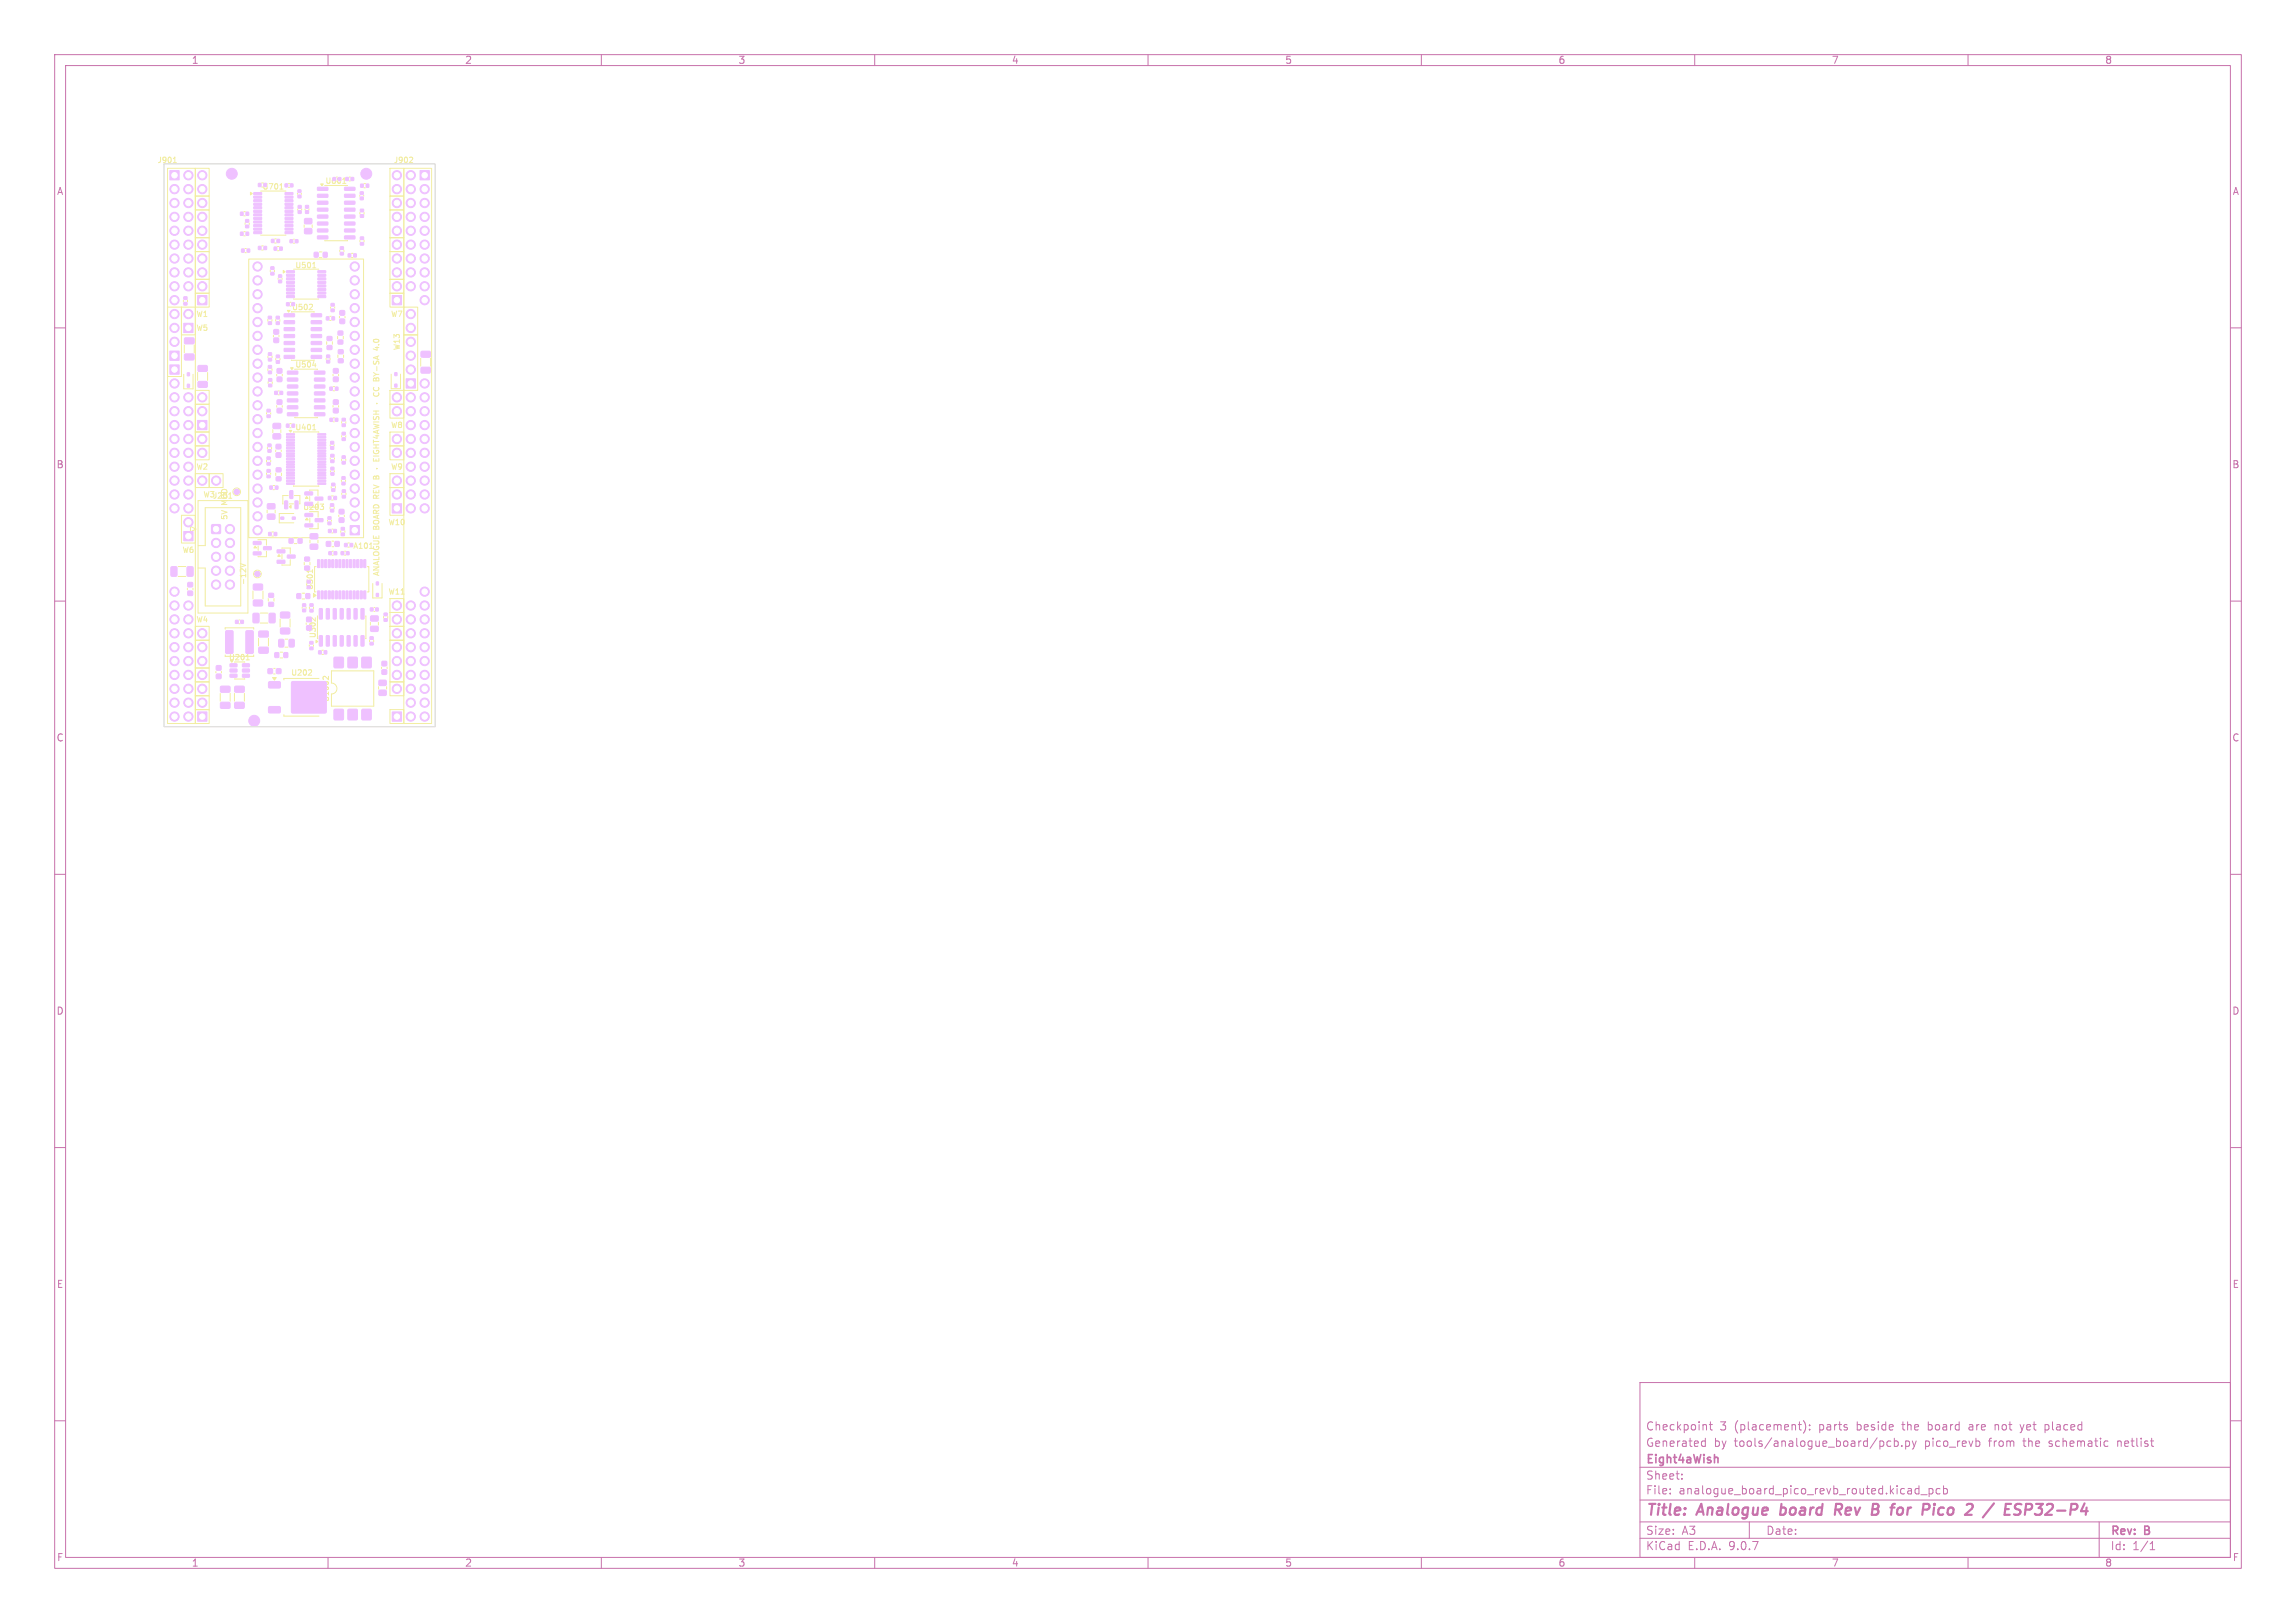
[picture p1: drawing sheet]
<svg xmlns="http://www.w3.org/2000/svg" width="420mm" height="297mm" viewBox="0 0 420 297" stroke-linecap="round" stroke-linejoin="round" font-family="sans-serif">
<defs><g id="words">
<g font-size="2.8" fill="#c872ab">
<text x="301" y="277.9">Title:</text>
<text x="310.6" y="277.9">Analogue</text>
<text x="326.5" y="277.9">board</text>
<text x="337.3" y="277.9">Rev</text>
<text x="344.9" y="277.9">B</text>
<text x="349.2" y="277.9">for</text>
<text x="355.7" y="277.9">Pico</text>
<text x="364.5" y="277.9">2</text>
<text x="368.7" y="277.9">/</text>
<text x="373.1" y="277.9">ESP32-P4</text>
</g>
<g font-size="2.1" fill="#c872ab">
<text x="301" y="262">Checkpoint</text>
<text x="314.6" y="262">3</text>
<text x="317.3" y="262">(placement):</text>
<text x="332.9" y="262">parts</text>
<text x="339.9" y="262">beside</text>
<text x="348.4" y="262">the</text>
<text x="353.2" y="262">board</text>
<text x="360.8" y="262">are</text>
<text x="365.7" y="262">not</text>
<text x="370.6" y="262">yet</text>
<text x="375.1" y="262">placed</text>
<text x="301" y="268.2">Eight4aWish</text>
<text x="301" y="265">Generated</text>
<text x="313.5" y="265">by</text>
<text x="317.3" y="265">tools/analogue_board/pcb.py</text>
<text x="352.2" y="265">pico_revb</text>
<text x="364.1" y="265">from</text>
<text x="370.5" y="265">the</text>
<text x="375.3" y="265">schematic</text>
<text x="388" y="265">netlist</text>
<text x="301" y="273.7">File:</text>
<text x="301" y="271">Sheet:</text>
<text x="307.1" y="273.7">analogue_board_pico_revb_routed.kicad_pcb</text>
<text x="301" y="281.1">Size:</text>
<text x="307.6" y="281.1">A3</text>
<text x="323" y="281.1">Date:</text>
<text x="386" y="281.3">Rev:</text>
<text x="392.4" y="281.3">B</text>
<text x="301" y="283.9">KiCad</text>
<text x="308.7" y="283.9">E.D.A.</text>
<text x="316.3" y="283.9">9.0.7</text>
<text x="386" y="283.9">Id:</text>
<text x="390.1" y="283.9">1/1</text>
</g>
<g font-size="1.8" fill="#c872ab">
<text x="35" y="11.9">1</text>
<text x="85" y="11.9">2</text>
<text x="135" y="11.9">3</text>
<text x="185" y="11.9">4</text>
<text x="235" y="11.9">5</text>
<text x="285" y="11.9">6</text>
<text x="335" y="11.9">7</text>
<text x="385" y="11.9">8</text>
<text x="10.3" y="35.9">A</text>
<text x="408.3" y="35.9">A</text>
<text x="10.3" y="85.9">B</text>
<text x="408.2" y="85.9">B</text>
<text x="10.3" y="135.9">C</text>
<text x="408.2" y="135.9">C</text>
<text x="10.3" y="185.9">D</text>
<text x="408.2" y="185.9">D</text>
<text x="10.3" y="235.9">E</text>
<text x="408.3" y="235.9">E</text>
<text x="10.3" y="285.9">F</text>
<text x="35" y="286.9">1</text>
<text x="85" y="286.9">2</text>
<text x="135" y="286.9">3</text>
<text x="185" y="286.9">4</text>
<text x="235" y="286.9">5</text>
<text x="285" y="286.9">6</text>
<text x="335" y="286.9">7</text>
<text x="385" y="286.9">8</text>
<text x="408.3" y="285.9">F</text>
</g>
<g font-size="1.4" fill="#f2eda1">
<text x="28.7" y="30">J901</text>
<text x="71.9" y="30">J902</text>
<text x="53.9" y="49.3">U501</text>
<text x="35.8" y="58.2">W1</text>
<text x="53.3" y="56.9">U502</text>
<text x="71.4" y="58.2">W7</text>
<text x="35.8" y="60.7">W5</text>
<text x="69.6" y="62.1" transform="rotate(-90 69.6 62.1)">4.0</text>
<text x="73.3" y="64.2" transform="rotate(-90 73.3 64.2)">W13</text>
<text x="53.9" y="67.4">U504</text>
<text x="69.6" y="68.1" transform="rotate(-90 69.6 68.1)">BY-SA</text>
<text x="53.9" y="78.9">U401</text>
<text x="71.4" y="78.5">W8</text>
<text x="35.8" y="86.1">W2</text>
<text x="71.4" y="86.1">W9</text>
<text x="37.1" y="91.2">W3J201</text>
<text x="41.8" y="95.2" transform="rotate(-90 41.8 95.2)">5V</text>
<text x="41.8" y="92.4" transform="rotate(-90 41.8 92.4)">MOD</text>
<text x="55.4" y="93.5">U203</text>
<text x="33.3" y="101.4">W6</text>
<text x="64.5" y="100.6">A101</text>
<text x="71" y="96.3">W10</text>
<text x="45.2" y="107.2" transform="rotate(-90 45.2 107.2)">-12V</text>
<text x="69.6" y="105.5" transform="rotate(-90 69.6 105.5)">ANALOGUE BOARD REV B</text>
<text x="71" y="109">W11</text>
<text x="35.8" y="114.1">W4</text>
<text x="57.9" y="116.9" transform="rotate(-90 57.9 116.9)">U302</text>
<text x="41.8" y="121">U201</text>
<text x="53.2" y="123.8">U202</text>
<text x="60.4" y="128.6" transform="rotate(-90 60.4 128.6)">U1002</text>
</g>
<g font-size="1.4" fill="#efc1ff">
<text x="47.9" y="34.9">U701</text>
<text x="59.4" y="33.8">U601</text>
<text x="57.4" y="108.1" transform="rotate(-90 57.4 108.1)">U301</text>
</g>
</g></defs>
<g fill="none" stroke="#c872ab" stroke-width=".18">
<path d="M10 10h400v277h-400zM12 12h396v273h-396zM60 10v2M110 10v2M160 10v2M210 10v2M260 10v2M310 10v2M360 10v2M10 60h2M408 60h2M10 110h2"/>
<path d="M408 110h2M10 160h2M408 160h2M10 210h2M408 210h2M300 253h108v32h-108zM329.9 260a1.72 1.72 0 0 1 0 2.3M10 260h2M300 278.5h108M300 274.5h108M300 268.5h108M305.5 273.2v.2"/>
<path d="M305.5 272.5v.1M307.7 270.5v.2M307.7 269.8v.1M311.4 264.6h.5M311.4 263.8h.5M311.9 263.2v1.5M312.1 260.8l.1 .9M312.7 260.7h.5M312.9 260.2v1.3l.3 .2M320 278.5v3M328.9 260.7h.6M329.4 261.7h.1"/>
<path d="M331 261.5v.2M331 260.8v.1M345.9 263.8l-.5-.1-.2 .3v.4l.1 .2h.6M346.5 263.8l.4-.1 .3 .3v.4l-.1 .2h-.6M346.5 263.2v1.5M347.9 264.5v.2M348.6 263.8l.4-.1 .3 .3v.4l-.1 .2h-.6M348.6 263.7v1.5M349.8 263.7l.4 1M350.2 264.7l-.4 .5M350.5 263.7l-.3 1M351 271.9v1.5"/>
<path d="M351 272.5l-.4-.1-.3 .3v.4l.1 .2h.6M351.4 273.5h1.1M352.9 272.5l.4-.1 .3 .3v.4l-.2 .2h-.5M352.9 272.4v1.5M354.9 272.5l-.5-.1-.2 .3v.4l.1 .2h.6M355.5 272.5l.4-.1 .3 .3v.4l-.1 .2h-.6M355.5 271.9v1.5M360.2 261.2v.4M361.9 263.7l.3 .3v.4l-.3 .3M364.9 260.7v1M365.2 260.7l-.3 .1M369.5 260.7l.4 1-.4 .5"/>
<path d="M374.1 260.8h.6M374.1 261.6h.6M374.1 260.7v1.5M384 278.5v6.5M385.2 263.7l.4 .1M385.6 264.6l-.4 .1M408 260h2M60 285v2M110 285v2M160 285v2M210 285v2M260 285v2"/>
<path d="M300 281.5h108M310 285v2M360 285v2M393.3 283.6h.9M393.3 282.5l.4-.4v1.5"/>
</g>
<g fill="none" stroke="#c872ab" stroke-width=".4">
<path d="M325.6 277.1l.2 .1M325.9 275.2l-.3 2M336.2 276.3l.6 .9M336.6 275.2h-.7l-.3 2M336.7 276.2l-1 .1M347.8 275.9l.3 .4-.2 .7M355 275.9l-.4 .4-.1 .5 .2 .3 .5 .1M364.7 275.1l-2 2.6M366.7 277.2h.9M366.8 276.2h.7M366.9 275.2h1M370.6 275.2l1 .1a.58 .58 0 0 1-.3 1h-.8"/>
<path d="M372.2 277l.3 .2"/>
</g>
<path d="M314 266.7l.3 .2v.8" fill="none" stroke="#c872ab" stroke-width=".3"/>
<g fill="none" stroke="#f2eda1" stroke-width=".18">
<path d="M30.6 30.8h5.1v101.6h-5.1zM31.7 29.8h.6M31.9 28.9l.1-.1v1M35.7 38.4h2.6v5.1h-2.6zM35.7 30.8h2.6v5.1h-2.6zM35.7 35.9h2.6v2.5h-2.6zM44.6 38.7h.3M44.6 39.5h.3M47.7 35h4.6M51.2 34.6h.6M51.4 33.7l.1-.1v1M52.8 33.6h.2"/>
<path d="M52.8 34.3h.2M54.4 35.4v.2M54.5 38.2v.2M55.1 35.4v.2M55.2 38.2v.2M55.8 38.2v.2M56.5 38.2v.2M59.4 33.9l4.2 .1M62.7 33.6h.6M62.9 32.7l.1-.1v1M63.9 32.4h.2M63.9 33.1h.2"/>
<path d="M65.8 35.7v.2M65.8 38.9v.3M66.5 35.7v.2M66.6 33.6h.3M66.6 34.4h.3M66.6 38.9v.3M71.3 30.8h2.6v5.1h-2.6zM71.3 38.4h2.6v5.1h-2.6zM71.3 35.9h2.6v2.5h-2.6zM73.9 30.8h5.1v101.6h-5.1zM75.3 28.8l.2 .1-.1 .3-.5 .6h.6M30.6 56.2h2.6v12.7h-2.6z"/>
<path d="M33.2 56.2h2.5v5.1h-2.5zM33.5 54.9v.3M34.3 54.9v.3M35.7 46h2.6v5.1h-2.6zM35.7 43.5h2.6v2.5h-2.6zM35.7 51.1h2.6v2.6h-2.6zM35.7 53.7h2.6v2.5h-2.6zM44.6 42.4h.3M44.6 43.2h.3M44.8 45.5h.3M44.8 46.2h.3M44.8 40.8v.3"/>
<path d="M45.5 47.4h21v51h-21zM45.6 40.8v.3M47.7 43h4.6M47.9 45h.3M47.9 45.8h.3M49 58.5v.3M49.4 49.4v.3M49.7 58.5v.3M50.2 49.4v.3M50.2 43.7h.3M50.2 44.5h.3M50.4 58.5v.3"/>
<path d="M50.7 45.1h.3M50.7 45.9h.3M50.9 50.9v.2M51.2 58.5v.3M51.6 50.9v.2M53 55.3h.2M53.3 57.1h4.2M53.7 44.5h.2M53.7 43.8h.2M53.7 49.3h4.6M53.7 54.7h4.6M55.6 41.2v.4"/>
<path d="M57.1 55.7v.4l-.6 .6h.7M57.1 41.2v.4M57.2 49h.6M57.4 48.1l.1-.1v1M58.4 46.1h.5M58.4 47.1h.5M59.4 44h4.2M60.3 57.9h.3M60.3 58.6h.3M60.5 56.1v.3M61.2 56.1v.3M62.1 57.9v.3"/>
<path d="M62.2 45.8v.3M62.9 45.8v.3M63.1 57.9v.3M64.3 46.4h.3M64.3 47.1h.3M65.8 44v.3M66.6 44v.3M71.3 51.1h2.6v2.6h-2.6zM71.3 53.7h2.6v2.5h-2.6zM71.3 43.5h2.6v2.5h-2.6zM71.3 46h2.6v5.1h-2.6zM73.9 56.2h2.5v5.1h-2.5z"/>
<path d="M33.6 68.5v2.7h1.7v-2.7M33.7 63.1v1.5M35.5 63.1v1.5M35.7 79.1h2.6v2.5h-2.6zM35.7 71.4h2.6v2.6h-2.6zM35.7 74h2.6v5.1h-2.6zM36.2 68.2v1.4M38 68.2v1.4M48.8 75.5v.3M49 67.5v.3M49 65.2v.3M49 69.9v.3"/>
<path d="M49.5 75.5v.3M49.8 67.5v.3M49.8 65.2v.3M49.8 69.9v.3M49.9 78.6v.6M50 61.4v.2M50.4 65.6v.3M50.6 68.5v.3M50.6 74.2v.3M50.9 71.5h.2M50.9 72.3h.2M51 61.4v.2"/>
<path d="M51.2 65.6v.3M51.4 78.6v.6M51.6 68.5v.3M51.6 74.2v.3M53 77.5h.3M53 78.3h.3M53.3 65.9h4.2M53.7 79l4.6 .1M53.9 67.6h4.2M53.9 76.4h4.2M57.2 78.7h.6M57.2 66.8h.6"/>
<path d="M57.4 77.8l.1-.1v1M59.7 65.6v.2M59.8 62.5v.5M60.4 65.6v.2M60.8 62.5v.5M60.9 68.5v.3M60.9 74.2v.3M60.9 71.5h.3M60.9 70.7h.3M61 76.5h.2M61 77.2h.2M61.8 61.5v.5"/>
<path d="M61.8 65v.4M61.9 68.5v.3M61.9 74.2v.3M62.5 79.7v.3M62.5 77.1v.4M62.8 61.5v.5M62.8 65v.4M63.2 79.7v.3M63.3 77.1v.4M68.3 77.6l1 .2-.7 .2 .7 .2-1 .3M68.3 77.2h1M68.3 75.8h1"/>
<path d="M68.3 75.2h1M68.3 68.2l.5 .3M68.4 76.2v.5h.3l.2-.4 .2-.1 .2 .2v.4M68.4 69.2h.2l.2 .2 .2-.3 .2 .1 .1 .5h-1zM68.4 70.9a.44 .44 0 0 0 .4 .6 .44 .44 0 0 0 .4-.6M68.4 71.9a.44 .44 0 0 0 .4 .6 .44 .44 0 0 0 .4-.6M68.4 62.6h.3h.5M68.6 79.7h.7M68.8 69.4v.3M68.8 75.2v.6M68.8 68.5h.5M68.8 68.5l-.5 .3"/>
<path d="M68.9 73.8h.1M69 79.6v.6l-.7-.2M69 78.8v.5M69.2 63.1h.1M69.3 78.7l-1 .3 1 .4M71.3 74h2.6v2.5h-2.6zM71.3 71.4h2.6v2.6h-2.6zM71.3 79.1h2.6v2.5h-2.6zM71.6 68.5v2.6h1.7v-2.6M73.9 61.3h2.5v10.1h-2.5zM77 65.6v1.4M78.8 65.6v1.4"/>
<path d="M33.2 94.3h2.5v5.1h-2.5zM34.8 96.3l1 .5-1 .5zM35.7 86.7h2.6v2.5h-2.6zM35.7 81.6h2.6v2.5h-2.6zM36.2 91.6h9.1v20.6h-9.1zM36.2 99.9h1.3v-7h6.5v18h-6.5v-7h-1.3M38.3 86.7h2.5v2.5h-2.5zM41.8 91.2h.6M47.2 98.8h1.5v1M47.2 99.9v.8M48.8 84.2v.3M48.8 86.5v.3"/>
<path d="M48.9 93.3v.6M48.9 81.9v.3M49.5 84.2v.3M49.5 86.5v.3M49.7 81.9v.3M49.7 97.3h.3M49.7 98.1h.3M49.9 88.8h.4M49.9 89.6h.4M50.3 93.3v.6M50.4 82.4v.2M50.4 86.6v.4"/>
<path d="M51.4 82.4v.2M51.5 86.6v.4M52.7 90.7h-1l.1 1.5M52.9 92.2h.8M53.7 88.9h4.6M53.7 94h-2.6v1.7h2.6M53.8 98.4h.5M53.8 99.5h.5M53.9 90.7h1l-.1 1.5M56.6 89.7h1.6v1M56.6 90.9v.7M56.7 94.8v.8"/>
<path d="M56.7 98.8v.6M58.2 98.8v.6M58.2 91.8v1M58.2 93.6v1M58.2 95.8v1l-1.5-.1M58.6 92.2h.6l-.3 .4M59.1 92.7l.1 .1-.1 .4M59.9 95.2v.2M60.4 92.8v.3M60.4 81.4v.2M60.4 83.7v.4M60.4 86.1v.2"/>
<path d="M60.6 89v.3M60.6 95.2v.2M60.6 90.7h.4M60.6 91.5h.4M60.7 96.8h.2M60.7 97.5h.2M60.7 99h.3M61.1 81.4v.2M61.1 92.8v.3M61.2 86.1v.2M61.2 83.7v.4M61.3 89v.3"/>
<path d="M62 94.3v.2M62.3 97.1v.3M62.5 87.8v.3M62.5 84v.3M62.5 90.2v.3M63 94.3v.2M63.1 97.1v.3M63.2 87.8v.3M63.2 84v.3M63.3 90.2v.3M63.6 99.4h.3M68.3 83.9v.5h1v-.5"/>
<path d="M68.3 80.5v.6M68.3 83.5h1M68.3 82h1M68.3 81.4h1M68.3 80.8h1M68.4 82.5a.45 .45 0 0 0 .4 .5 .45 .45 0 0 0 .4-.6h-.3v.2M68.8 81.4v.6M68.8 84v.4M68.9 85.7h.1M71.3 89.2h2.6v5.1h-2.6zM71.3 86.7h2.6v2.5h-2.6zM71.3 81.6h2.6v2.5h-2.6z"/>
<path d="M32.6 103.7h1.4M32.6 105.5h1.4M34.3 107.6v.3M35.3 107.6v.3M35.7 117.2h2.6v5h-2.6zM35.7 114.6h2.6v2.6h-2.6zM41.2 115.1v-.2h5.2v.2M41.2 119.9v.2h5.2v-.2M43.7 113.4h.2M43.7 114.2h.2M43.9 103.1l1 .4-1 .3M45.2 119.9l.1-.1v1"/>
<path d="M46.3 108.2v1.4M47.3 116.8v1.4M47.6 112.2h1.4M47.6 114h1.4M48.1 108.2v1.4M48.7 100.9v1l-1.5-.1M49.1 109.5v.5M49.1 116.8v1.4M50.1 109.5v.5M51.2 119.4h.5M51.2 113.3v1.4M51.6 100.3h1.5v1"/>
<path d="M51.6 101.5v.7M52.1 117h.6M52.1 118.4h.6M53.1 113.3v1.4M53.1 102.4v1h-1.5M55.2 108.6h.5M55.2 109.6h.5M55.3 111.1v.2M55.7 102.9v.5M56 111.1v.2M56 114v.3M56.6 118v.3"/>
<path d="M56.6 111.1v.3M56.7 102.9v.5M57.2 104.2v.6M57.2 104.5h-1l.1 .1M57.3 118v.3M57.4 111.1v.3M57.7 113v.7l-.6-.6h-.4M57.8 103.7h-.3v4.6M58.1 112.7v4.2M58.9 119h.3M58.9 119.8h.3M60.7 100h.3"/>
<path d="M60.8 100.9h.2M60.8 101.6h.2M63 100.9h.2M63 101.6h.2M63.6 100.1h.3M66.9 112.7v4.2M67.2 103.7h.3v4.6h-.3M67.6 117.1v.3M67.6 100.4h.6M67.7 113.9v.5M68.2 106.8v2.6h1.7v-2.6M68.4 117.1v.3"/>
<path d="M68.4 111.2h.2M68.4 111.9h.2M69.2 113.9v.5M70.2 112.8v.3M70.9 112.8v.3M71.3 114.6h2.6v2.6h-2.6zM71.3 117.2h2.6v7.6h-2.6zM71.3 112.1h2.6v2.5h-2.6zM71.3 109.5h2.6v2.6h-2.6zM35.7 127.3h2.6v2.6h-2.6zM35.7 122.2h2.6v2.6h-2.6zM35.7 129.9h2.6v2.5h-2.6z"/>
<path d="M35.7 124.8h2.6v2.5h-2.6zM39.5 122.9v.2M40.3 126.9v1.4M40.5 122.9v.2M42.1 126.9v1.4M42.9 126.9v1.4M42.9 124.2h1.9M44.7 126.9v1.4M45 120.8h.6M50.1 122.3h.2M50.1 123.3h.2M51.2 120.4h.5"/>
<path d="M51.9 130.8v.3h6.5M56.9 122.6l.1 .4-.6 .6h.6M58.4 124.2h-6.5v.2M60.1 123.8v.6l-.7-.6-.3 .1v.3M60.6 122.8h7.8v6.4h-7.8v-2.2a1 1 0 0 0 1-1 1 1 0 0 0-1-1zM69.2 125.6v.5M69.8 122.1v.3M70.7 125.6v.5M70.8 122.1v.3M71.3 129.9h2.6v2.5h-2.6zM71.3 124.8h2.6v2.5h-2.6z"/>
<circle cx="43.3" cy="90" r=".7"/>
<circle cx="47.1" cy="105" r=".7"/>
</g>
<g fill="#f2eda1" stroke="#f2eda1" stroke-width=".18">
<path d="M45.8 35.2l.3 .2-.3 .3z"/>
<path d="M51.8 49.5l.3 .2-.3 .3z"/>
<path d="M52.6 56.8h.4l-.2 .3z"/>
<path d="M46.7 99.9l.2 .4h-.5z"/>
<path d="M56.1 94.8l.3 .3h-.5z"/>
<path d="M57.3 108.6l.5 .4-.5 .3z"/>
<path d="M56.1 90.9l.2 .3h-.4z"/>
<path d="M52.9 92.7l.3-.2v.5z"/>
<path d="M52.9 78.8h.5l-.3 .3z"/>
<path d="M58.7 33.7h.4l-.2 .3z"/>
<path d="M57.8 117.2l.3 .2-.3 .2z"/>
<path d="M53.2 67.3h.4l-.2 .3z"/>
<path d="M49.9 124h.6l-.3 .5z"/>
<path d="M51 101.5l.3 .3h-.5z"/>
</g>
<g fill="#efc1ff" stroke="#efc1ff" stroke-width=".18">
<path d="M60.3 70.8h.5v.6h-.5z"/>
<path d="M61.4 70.8h.4v.6h-.4z"/>
<path d="M52.4 77.6h.5v.6h-.5z"/>
<path d="M53.4 77.6h.5v.6h-.5z"/>
<path d="M46.4 35.3l1.4-.1 .1 .4h-1.4z"/>
<path d="M46.4 35.9h1.4l.1 .3-1.4 .1z"/>
<path d="M46.4 36.6l1.4-.1 .1 .4h-1.4z"/>
<path d="M46.4 37.2h1.4l.1 .3-1.4 .1z"/>
<path d="M46.4 37.9l1.4-.1 .1 .4h-1.4z"/>
<path d="M46.4 38.5h1.4l.1 .3-1.4 .1z"/>
<path d="M46.4 39.2l1.4-.1 .1 .4h-1.4z"/>
<path d="M46.4 39.8h1.4l.1 .3-1.4 .1z"/>
<path d="M46.4 40.5l1.4-.1 .1 .4h-1.4z"/>
<path d="M46.4 41.1h1.4l.1 .3-1.4 .1z"/>
<path d="M46.4 41.8l1.4-.1 .1 .4h-1.4z"/>
<path d="M46.4 42.4h1.4l.1 .3-1.4 .1z"/>
<path d="M52.2 42.4h1.3l.1 .3-1.4 .1z"/>
<path d="M52.2 41.8l1.3-.1 .1 .4h-1.4z"/>
<path d="M52.2 41.1h1.3l.1 .3-1.4 .1z"/>
<path d="M52.2 40.5l1.3-.1 .1 .4h-1.4z"/>
<path d="M52.2 39.8h1.3l.1 .3-1.4 .1z"/>
<path d="M52.2 39.2l1.3-.1 .1 .4h-1.4z"/>
<path d="M52.2 38.5h1.3l.1 .3-1.4 .1z"/>
<path d="M52.2 37.9l1.3-.1 .1 .4h-1.4z"/>
<path d="M52.2 37.2h1.3l.1 .3-1.4 .1z"/>
<path d="M52.2 36.6l1.3-.1 .1 .4h-1.4z"/>
<path d="M52.2 35.9h1.3l.1 .3-1.4 .1z"/>
<path d="M52.2 35.3l1.3-.1 .1 .4h-1.4z"/>
<path d="M44 38.8h.5v.6h-.5z"/>
<path d="M45 38.8h.5v.6h-.5z"/>
<path d="M51.4 115l1.5-.1 .1 .3v.7l-.2 .1h-1.4l-.1-.2z"/>
<path d="M51.4 112.1l1.5-.1 .1 .2v.8l-.2 .1h-1.4l-.1-.2z"/>
<path d="M44.2 45.6h.5v.5h-.5z"/>
<path d="M45.2 45.6h.5v.5h-.5z"/>
<path d="M60.1 90.8h.4v.6h-.4z"/>
<path d="M61.1 90.8h.4v.6h-.4z"/>
<path d="M55.4 111.5h.5v.4h-.5z"/>
<path d="M55.4 110.5h.5v.5h-.5z"/>
<path d="M50.5 82.9h.8v.8h-.8z"/>
<path d="M50.5 81.3h.8v.8h-.8z"/>
<path d="M52.4 49.6l1.4-.1 .1 .4h-1.4z"/>
<path d="M52.4 50.2h1.4l.1 .3-1.4 .1z"/>
<path d="M52.4 50.9l1.4-.1 .1 .4h-1.4z"/>
<path d="M52.4 51.5h1.4l.1 .3-1.4 .1z"/>
<path d="M52.4 52.2l1.4-.1 .1 .4h-1.4z"/>
<path d="M52.4 52.8h1.4l.1 .3-1.4 .1z"/>
<path d="M52.4 53.5l1.4-.1 .1 .4h-1.4z"/>
<path d="M52.4 54.1h1.4l.1 .3-1.4 .1z"/>
<path d="M58.2 54.1h1.3l.1 .3-1.4 .1z"/>
<path d="M58.2 53.5l1.3-.1 .1 .4h-1.4z"/>
<path d="M58.2 52.8h1.3l.1 .3-1.4 .1z"/>
<path d="M58.2 52.2l1.3-.1 .1 .4h-1.4z"/>
<path d="M58.2 51.5h1.3l.1 .3-1.4 .1z"/>
<path d="M58.2 50.9l1.3-.1 .1 .4h-1.4z"/>
<path d="M58.2 50.2h1.3l.1 .3-1.4 .1z"/>
<path d="M58.2 49.6l1.3-.1 .1 .4h-1.4z"/>
<path d="M62.6 88.3h.5v.4h-.5z"/>
<path d="M62.6 87.2h.5v.5h-.5z"/>
<path d="M63.3 32.5h.4v.5h-.4z"/>
<path d="M64.2 32.5h.5v.5h-.5z"/>
<path d="M63.7 46.5h.5v.5h-.5z"/>
<path d="M64.7 46.5h.5v.5h-.5z"/>
<path d="M62.6 77.6h.6v.4h-.6z"/>
<path d="M62.6 76.6h.6v.4h-.6z"/>
<path d="M56.8 99.6h1.2l.2 .2-.1 .6-.2 .1h-1l-.2-.2z"/>
<path d="M56.8 97.7h1.2l.2 .2-.1 .6-.2 .1h-1l-.2-.2z"/>
<path d="M65.9 44.4h.6v.4h-.6z"/>
<path d="M65.9 43.4h.6v.4h-.6z"/>
<path d="M61 69h.8v.8h-.8z"/>
<path d="M61 67.5h.8v.7h-.8z"/>
<path d="M47.4 118.5l1.5-.1 .2 .3v.7l-.3 .2-1.3-.1-.2-.2z"/>
<path d="M47.4 115.5h1.5l.2 .2v.7l-.3 .2h-1.3l-.2-.2z"/>
<path d="M52 57.4h1.8l.1 .5-1.9 .1z"/>
<path d="M52 58.7h1.8l.1 .5h-1.9z"/>
<path d="M52 60l1.8-.1 .1 .5-1.9 .1z"/>
<path d="M52 61.2h1.8l.1 .5-1.9 .1z"/>
<path d="M52 62.5h1.8l.1 .5-1.9 .1z"/>
<path d="M52 63.8h1.8l.1 .4-1.9 .1z"/>
<path d="M52 65.1l1.8-.1 .1 .5-1.9 .1z"/>
<path d="M56.9 65.1l1.9-.1v.5l-1.8 .1z"/>
<path d="M56.9 63.8h1.9v.4l-1.8 .1z"/>
<path d="M56.9 62.5h1.9v.5l-1.8 .1z"/>
<path d="M56.9 61.2h1.9v.5l-1.8 .1z"/>
<path d="M56.9 60l1.9-.1v.5l-1.8 .1z"/>
<path d="M56.9 58.7h1.9v.5h-1.8z"/>
<path d="M56.9 57.4h1.9v.5l-1.8 .1z"/>
<path d="M55.9 38.6h.5v.4h-.5z"/>
<path d="M55.9 37.6h.5v.5h-.5z"/>
<path d="M65.9 36.1h.5v.4h-.5z"/>
<path d="M65.9 35.1h.5v.5h-.5z"/>
<path d="M71.7 54.1h1.7v1.7h-1.7z"/>
<path d="M33.8 64.8h1.6l.1 .2v.7l-.2 .2h-1.4l-.2-.3z"/>
<path d="M33.8 61.9l1.6-.1 .1 .3v.7l-.2 .1h-1.4l-.2-.2z"/>
<path d="M55.8 103.6h.8v.7h-.8z"/>
<path d="M55.8 102h.8v.7h-.8z"/>
<path d="M50.7 74.8h.8v.7h-.8z"/>
<path d="M50.7 73.2h.8v.8h-.8z"/>
<path d="M48.9 84.6h.5v.5h-.5z"/>
<path d="M48.9 83.6h.5v.5h-.5z"/>
<path d="M62.2 58.4h.8v.8h-.8z"/>
<path d="M62.2 56.9h.8v.7h-.8z"/>
<path d="M52.4 55.4h.5v.5h-.5z"/>
<path d="M53.4 55.4h.5v.5h-.5z"/>
<path d="M59.7 99.1h.8v.8h-.8z"/>
<path d="M61.3 99.1h.7v.8h-.7z"/>
<path d="M76.8 31.2h1.7v1.7h-1.7z"/>
<path d="M49.5 49.9h.6v.4h-.6z"/>
<path d="M49.5 48.8h.6v.5h-.6z"/>
<path d="M49 122.4h.8v.8h-.8z"/>
<path d="M50.6 122.4h.8v.8h-.8z"/>
<path d="M61.9 62.3h.8v.6h-.8z"/>
<path d="M61.9 60.6h.8v.7h-.8z"/>
<path d="M50.1 61.9h.8v.8h-.8z"/>
<path d="M50.1 60.3h.8v.8h-.8z"/>
<path d="M46.3 99.1h1.4l.1 .5-1.4 .1z"/>
<path d="M46.3 101h1.4l.1 .5-1.4 .1z"/>
<path d="M48.2 100.1l1.4-.1v.5l-1.3 .1z"/>
<path d="M62.1 94.8h.8v.8h-.8z"/>
<path d="M62.1 93.2h.8v.8h-.8z"/>
<path d="M74.3 69.3h1.7v1.7h-1.7z"/>
<path d="M56.7 111.5h.6v.5h-.6z"/>
<path d="M56.7 110.5h.6v.5h-.6z"/>
<path d="M43.1 113.5h.5v.6h-.5z"/>
<path d="M44 113.5h.5v.6h-.5z"/>
<path d="M60.7 89.5h.5v.4h-.5z"/>
<path d="M60.7 88.4h.5v.5h-.5z"/>
<path d="M51.4 94.6h.5v.4h-.5z"/>
<path d="M53.5 94.6h.5v.4h-.5z"/>
<path d="M50.5 66h.6v.5h-.6z"/>
<path d="M50.5 65h.6v.5h-.6z"/>
<path d="M31.1 64.2h1.7v1.7h-1.7z"/>
<path d="M31.1 66.8h1.7v1.7h-1.7z"/>
<path d="M50.3 119.5h.7v.8h-.7z"/>
<path d="M51.9 119.5h.7v.8h-.7z"/>
<path d="M62.4 97.6h.6v.4h-.6z"/>
<path d="M62.4 96.5h.6v.5h-.6z"/>
<path d="M60.5 84.2h.6v.4h-.6z"/>
<path d="M60.5 83.2h.6v.4h-.6z"/>
<path d="M68.8 108.6h.4v.5h-.4z"/>
<path d="M68.8 106.5h.4v.5h-.4z"/>
<path d="M33.6 59.2h1.7v1.7h-1.7z"/>
<path d="M49.1 58.9h.5v.5h-.5z"/>
<path d="M49.1 57.9h.5v.4h-.5z"/>
<path d="M64 96.2h1.7v1.7h-1.7z"/>
<path d="M52.9 98.5h.7v.9h-.7z"/>
<path d="M54.6 98.5h.6v.9h-.6z"/>
<path d="M48.9 94.1h1.3l.1 .2v.6l-.2 .1h-1.1l-.1-.2z"/>
<path d="M48.9 92.2h1.3l.1 .2v.6l-.2 .1h-1.1l-.1-.2z"/>
<path d="M52.1 33.7h.5v.5h-.5z"/>
<path d="M53.1 33.7h.5v.5h-.5z"/>
<path d="M50.3 71.6h.4v.6h-.4z"/>
<path d="M51.2 71.6h.5v.6h-.5z"/>
<path d="M67.7 117.6h.6v.4h-.6z"/>
<path d="M67.7 116.5h.6v.5h-.6z"/>
<path d="M50 79.4h1.2l.2 .2-.1 .6-.2 .2-1-.1-.2-.2z"/>
<path d="M50 77.5h1.2l.2 .2-.1 .6-.2 .2-1-.1-.2-.2z"/>
<path d="M61.1 129.8h1.7v1.9h-1.7z"/>
<path d="M63.7 129.8h1.6v1.9h-1.6z"/>
<path d="M66.2 129.8h1.7v1.9h-1.7z"/>
<path d="M66.2 120.3h1.7v1.9h-1.7z"/>
<path d="M63.7 120.3h1.6v1.9h-1.6z"/>
<path d="M61.1 120.3h1.7v1.9h-1.7z"/>
<path d="M60.5 81.7h.5v.5h-.5z"/>
<path d="M60.5 80.8h.5v.5h-.5z"/>
<path d="M36.3 69.9l1.5-.1 .1 .2v.8l-.2 .1h-1.4l-.1-.2z"/>
<path d="M36.3 66.9h1.5l.1 .2v.7l-.2 .2h-1.4l-.1-.3z"/>
<path d="M38.7 96h1.6v1.6h-1.6z"/>
<path d="M49.1 67.9h.6v.5h-.6z"/>
<path d="M49.1 66.9h.6v.5h-.6z"/>
<path d="M69.9 122.6h.8v.8h-.8z"/>
<path d="M69.9 121.1h.8v.7h-.8z"/>
<path d="M60.4 76.6h.4v.5h-.4z"/>
<path d="M61.3 76.6h.5v.5h-.5z"/>
<path d="M54.3 108.7h.7v.8h-.7z"/>
<path d="M56 108.7h.7v.8h-.7z"/>
<path d="M49 82.3h.6v.4h-.6z"/>
<path d="M49 81.3h.6v.4h-.6z"/>
<path d="M59.7 58h.5v.5h-.5z"/>
<path d="M60.7 58h.5v.5h-.5z"/>
<path d="M55.8 94h1.3l.1 .4-1.4 .1z"/>
<path d="M55.8 95.9h1.3l.1 .4-1.4 .1z"/>
<path d="M57.7 94.9h1.3l.1 .5-1.4 .1z"/>
<path d="M50.7 69h.8v.8h-.8z"/>
<path d="M50.7 67.5h.8v.7h-.8z"/>
<path d="M56.1 114.5h.8v.8h-.8z"/>
<path d="M56.1 113h.8v.7h-.8z"/>
<path d="M49.2 110.3h.8v.6h-.8z"/>
<path d="M49.2 108.6h.8v.7h-.8z"/>
<path d="M51 51.3h.5v.4h-.5z"/>
<path d="M51 50.3h.5v.5h-.5z"/>
<path d="M60 95.5h.5v.5h-.5z"/>
<path d="M60 94.6h.5v.5h-.5z"/>
<path d="M54.5 38.6h.6v.4h-.6z"/>
<path d="M54.5 37.6h.6v.5h-.6z"/>
<path d="M54.5 35.7h.5v.5h-.5z"/>
<path d="M54.5 34.8h.5v.4h-.5z"/>
<path d="M60.5 86.5h.6v.4h-.6z"/>
<path d="M60.5 85.5h.6v.5h-.6z"/>
<path d="M63 99.5h.5v.5h-.5z"/>
<path d="M64 99.5h.5v.5h-.5z"/>
<path d="M69.4 126.3h1.1l.2 .2v.6l-.3 .2h-1l-.1-.3z"/>
<path d="M69.4 124.5h1.1l.2 .2v.6l-.3 .2-1-.1-.1-.2z"/>
<path d="M58.3 119.1h.4v.6h-.4z"/>
<path d="M59.3 119.1h.5v.6h-.5z"/>
<path d="M49.7 43.8h.4v.6h-.4z"/>
<path d="M50.7 43.8h.4v.6h-.4z"/>
<path d="M71.7 92.2h1.7v1.7h-1.7z"/>
<path d="M58.1 108.2h.4l-.1 1.4-.3-.1z"/>
<path d="M58.8 108.2h.3v1.4l-.4-.1z"/>
<path d="M59.4 108.2h.4l-.1 1.4-.3-.1z"/>
<path d="M60.1 108.2h.3v1.4l-.4-.1z"/>
<path d="M60.7 108.2h.4l-.1 1.4-.3-.1z"/>
<path d="M61.4 108.2h.3v1.4l-.4-.1z"/>
<path d="M62 108.2h.4l-.1 1.4-.3-.1z"/>
<path d="M62.7 108.2h.3v1.4l-.4-.1z"/>
<path d="M63.3 108.2h.4l-.1 1.4-.3-.1z"/>
<path d="M64 108.2h.3v1.4l-.4-.1z"/>
<path d="M64.6 108.2h.4l-.1 1.4-.3-.1z"/>
<path d="M65.3 108.2h.3v1.4l-.4-.1z"/>
<path d="M65.9 108.2h.4l-.1 1.4-.3-.1z"/>
<path d="M66.6 108.2h.3v1.4l-.4-.1z"/>
<path d="M66.6 102.4l.3 .1v1.4l-.4-.1z"/>
<path d="M65.9 102.4l.4 .1-.1 1.4-.3-.1z"/>
<path d="M65.3 102.4l.3 .1v1.4l-.4-.1z"/>
<path d="M64.6 102.4l.4 .1-.1 1.4-.3-.1z"/>
<path d="M64 102.4l.3 .1v1.4l-.4-.1z"/>
<path d="M63.3 102.4l.4 .1-.1 1.4-.3-.1z"/>
<path d="M62.7 102.4l.3 .1v1.4l-.4-.1z"/>
<path d="M62 102.4l.4 .1-.1 1.4-.3-.1z"/>
<path d="M61.4 102.4l.3 .1v1.4l-.4-.1z"/>
<path d="M60.7 102.4l.4 .1-.1 1.4-.3-.1z"/>
<path d="M60.1 102.4l.3 .1v1.4l-.4-.1z"/>
<path d="M59.4 102.4l.4 .1-.1 1.4-.3-.1z"/>
<path d="M58.8 102.4l.3 .1v1.4l-.4-.1z"/>
<path d="M58.1 102.4l.4 .1-.1 1.4-.3-.1z"/>
<path d="M33.6 55.3h.6v.5h-.6z"/>
<path d="M33.6 54.3h.6v.5h-.6z"/>
<path d="M62.4 101h.5v.5h-.5z"/>
<path d="M63.4 101h.4v.5h-.4z"/>
<path d="M39.6 123.4h.8v.8h-.8z"/>
<path d="M39.6 121.8h.8v.8h-.8z"/>
<path d="M36.1 76.9h1.8v1.7h-1.8z"/>
<path d="M55.8 90h1.3l.1 .5-1.4 .1z"/>
<path d="M55.8 91.9h1.3l.1 .5-1.4 .1z"/>
<path d="M57.7 91h1.3l.1 .5h-1.4z"/>
<path d="M62.6 80.1h.5v.5h-.5z"/>
<path d="M62.6 79.1h.5v.5h-.5z"/>
<path d="M53.1 43.9h.4v.5h-.4z"/>
<path d="M54 43.9h.5v.5h-.5z"/>
<path d="M61 74.8h.8v.7h-.8z"/>
<path d="M61 73.2h.8v.8h-.8z"/>
<path d="M52.1 91.7h.5l-.1 1.4-.4-.1z"/>
<path d="M54 91.7h.5l-.1 1.4-.4-.1z"/>
<path d="M53 89.8l.6 .1-.1 1.3h-.5z"/>
<path d="M34.3 70.3h.4v.6h-.4z"/>
<path d="M34.3 68.2h.4v.6h-.4z"/>
<path d="M52.4 79.4l1.4-.1 .1 .3h-1.4z"/>
<path d="M52.4 79.9h1.4l.1 .2-1.4 .1z"/>
<path d="M52.4 80.4h1.4l.1 .2-1.4 .1z"/>
<path d="M52.4 80.9h1.4l.1 .2-1.4 .1z"/>
<path d="M52.4 81.4h1.4l.1 .2-1.4 .1z"/>
<path d="M52.4 81.9l1.4-.1 .1 .3-1.4 .1z"/>
<path d="M52.4 82.4l1.4-.1 .1 .3h-1.4z"/>
<path d="M52.4 82.9h1.4l.1 .2h-1.4z"/>
<path d="M52.4 83.4h1.4l.1 .2-1.4 .1z"/>
<path d="M52.4 83.9h1.4l.1 .2-1.4 .1z"/>
<path d="M52.4 84.4h1.4l.1 .2-1.4 .1z"/>
<path d="M52.4 84.9h1.4l.1 .2-1.4 .1z"/>
<path d="M52.4 85.4l1.4-.1 .1 .3h-1.4z"/>
<path d="M52.4 85.9l1.4-.1 .1 .3h-1.4z"/>
<path d="M52.4 86.4h1.4l.1 .2h-1.4z"/>
<path d="M52.4 86.9h1.4l.1 .2-1.4 .1z"/>
<path d="M52.4 87.4h1.4l.1 .2-1.4 .1z"/>
<path d="M52.4 87.9h1.4l.1 .2-1.4 .1z"/>
<path d="M52.4 88.4l1.4-.1 .1 .3-1.4 .1z"/>
<path d="M58.1 88.4l1.4-.1 .1 .3-1.4 .1z"/>
<path d="M58.1 87.9h1.4l.1 .2-1.4 .1z"/>
<path d="M58.1 87.4h1.4l.1 .2-1.4 .1z"/>
<path d="M58.1 86.9h1.4l.1 .2-1.4 .1z"/>
<path d="M58.1 86.4h1.4l.1 .2h-1.4z"/>
<path d="M58.1 85.9l1.4-.1 .1 .3h-1.4z"/>
<path d="M58.1 85.4l1.4-.1 .1 .3h-1.4z"/>
<path d="M58.1 84.9h1.4l.1 .2-1.4 .1z"/>
<path d="M58.1 84.4h1.4l.1 .2-1.4 .1z"/>
<path d="M58.1 83.9h1.4l.1 .2-1.4 .1z"/>
<path d="M58.1 83.4h1.4l.1 .2-1.4 .1z"/>
<path d="M58.1 82.9h1.4l.1 .2h-1.4z"/>
<path d="M58.1 82.4l1.4-.1 .1 .3h-1.4z"/>
<path d="M58.1 81.9l1.4-.1 .1 .3-1.4 .1z"/>
<path d="M58.1 81.4h1.4l.1 .2-1.4 .1z"/>
<path d="M58.1 80.9h1.4l.1 .2-1.4 .1z"/>
<path d="M58.1 80.4h1.4l.1 .2-1.4 .1z"/>
<path d="M58.1 79.9h1.4l.1 .2-1.4 .1z"/>
<path d="M58.1 79.4l1.4-.1 .1 .3h-1.4z"/>
<path d="M62.3 46.2h.5v.4h-.5z"/>
<path d="M62.3 45.2h.5v.4h-.5z"/>
<path d="M67.8 111.3h.4v.5h-.4z"/>
<path d="M68.7 111.3h.5v.5h-.5z"/>
<path d="M62.6 90.7h.6v.4h-.6z"/>
<path d="M62.6 89.6h.6v.5h-.6z"/>
<path d="M50.1 45.2h.5v.6h-.5z"/>
<path d="M51.2 45.2h.4v.6h-.4z"/>
<path d="M58.1 34.3h1.8l.1 .5h-1.9z"/>
<path d="M58.1 35.6l1.8-.1 .1 .5-1.9 .1z"/>
<path d="M58.1 36.8h1.8l.1 .5-1.9 .1z"/>
<path d="M58.1 38.1h1.8l.1 .5-1.9 .1z"/>
<path d="M58.1 39.4l1.8-.1 .1 .5-1.9 .1z"/>
<path d="M58.1 40.6h1.8l.1 .5-1.9 .1z"/>
<path d="M58.1 41.9h1.8l.1 .5-1.9 .1z"/>
<path d="M58.1 43.2h1.8l.1 .5h-1.9z"/>
<path d="M63 43.2h1.9v.5h-1.8z"/>
<path d="M63 41.9h1.9v.5l-1.8 .1z"/>
<path d="M63 40.6h1.9v.5l-1.8 .1z"/>
<path d="M63 39.4l1.9-.1v.5l-1.8 .1z"/>
<path d="M63 38.1h1.9v.5l-1.8 .1z"/>
<path d="M63 36.8h1.9v.5l-1.8 .1z"/>
<path d="M63 35.6l1.9-.1v.5l-1.8 .1z"/>
<path d="M63 34.3h1.9v.5h-1.8z"/>
<path d="M50.5 87.3h.9v.7h-.9z"/>
<path d="M50.5 85.6h.9v.7h-.9z"/>
<path d="M57.5 46.2h.7v.8h-.7z"/>
<path d="M59.1 46.2h.7v.8h-.7z"/>
<path d="M48.9 87h.5v.4h-.5z"/>
<path d="M48.9 85.9h.5v.5h-.5z"/>
<path d="M61.9 65.7h.8v.7h-.8z"/>
<path d="M61.9 64h.8v.7h-.8z"/>
<path d="M47.3 45.1h.4v.6h-.4z"/>
<path d="M48.3 45.1h.5v.6h-.5z"/>
<path d="M77.1 67.3l1.5-.1 .1 .2v.8l-.2 .1h-1.4l-.1-.2z"/>
<path d="M77.1 64.3h1.5l.1 .2v.7l-.2 .2h-1.4l-.1-.3z"/>
<path d="M70.3 113.2h.5v.5h-.5z"/>
<path d="M70.3 112.2h.5v.5h-.5z"/>
<path d="M62.6 84.4h.5v.5h-.5z"/>
<path d="M62.6 83.4h.5v.5h-.5z"/>
<path d="M50.5 58.9h.6v.5h-.6z"/>
<path d="M50.5 57.9h.6v.4h-.6z"/>
<path d="M46.3 112.3l.8-.1 .3 .2v1.3l-.2 .3h-.7l-.2-.2z"/>
<path d="M49.3 112.3l.8-.1 .2 .2v1.3l-.1 .3h-.8l-.2-.2z"/>
<path d="M48.9 75.9h.5v.5h-.5z"/>
<path d="M48.9 74.9h.5v.5h-.5z"/>
<path d="M36.1 130.3h1.8v1.7h-1.8z"/>
<path d="M46.4 109.9l1.5-.1 .2 .2-.1 .8-.2 .1h-1.3l-.2-.2z"/>
<path d="M46.4 106.9h1.5l.2 .2-.1 .7-.2 .2h-1.3l-.2-.3z"/>
<path d="M59.9 63.3h.8v.6h-.8z"/>
<path d="M59.9 61.6h.8v.7h-.8z"/>
<path d="M58.4 116.3l.6 .1-.1 1.8h-.5z"/>
<path d="M59.7 116.3l.5 .1v1.8h-.5z"/>
<path d="M61 116.3l.5 .1-.1 1.8h-.5z"/>
<path d="M62.2 116.3l.6 .1-.1 1.8h-.5z"/>
<path d="M63.5 116.3l.6 .1-.1 1.8h-.5z"/>
<path d="M64.8 116.3l.5 .1-.1 1.8h-.4z"/>
<path d="M66.1 116.3l.5 .1-.1 1.8h-.5z"/>
<path d="M66.1 111.4h.5l-.1 1.9-.5-.1z"/>
<path d="M64.8 111.4h.5l-.1 1.9-.4-.1z"/>
<path d="M63.5 111.4h.6l-.1 1.9-.5-.1z"/>
<path d="M62.2 111.4h.6l-.1 1.9-.5-.1z"/>
<path d="M61 111.4h.5l-.1 1.9-.5-.1z"/>
<path d="M59.7 111.4h.5v1.9l-.5-.1z"/>
<path d="M58.4 111.4h.6l-.1 1.9-.5-.1z"/>
<path d="M44.9 41.2h.6v.5h-.6z"/>
<path d="M44.9 40.2h.6v.5h-.6z"/>
<path d="M49.1 65.6h.6v.4h-.6z"/>
<path d="M49.1 64.6h.6v.4h-.6z"/>
<path d="M44 42.5h.5v.6h-.5z"/>
<path d="M45 42.5h.5v.6h-.5z"/>
<path d="M49.1 70.3h.6v.5h-.6z"/>
<path d="M49.1 69.3h.6v.5h-.6z"/>
<path d="M52.6 67.9h1.8l.1 .5-1.9 .1z"/>
<path d="M52.6 69.2h1.8l.1 .5h-1.9z"/>
<path d="M52.6 70.5l1.8-.1 .1 .5-1.9 .1z"/>
<path d="M52.6 71.7h1.8l.1 .5-1.9 .1z"/>
<path d="M52.6 73h1.8l.1 .5-1.9 .1z"/>
<path d="M52.6 74.3h1.8l.1 .4-1.9 .1z"/>
<path d="M52.6 75.6l1.8-.1 .1 .5-1.9 .1z"/>
<path d="M57.5 75.6l1.9-.1v.5l-1.8 .1z"/>
<path d="M57.5 74.3h1.9v.4l-1.8 .1z"/>
<path d="M57.5 73h1.9v.5l-1.8 .1z"/>
<path d="M57.5 71.7h1.9v.5l-1.8 .1z"/>
<path d="M57.5 70.5l1.9-.1v.5l-1.8 .1z"/>
<path d="M57.5 69.2h1.9v.5h-1.8z"/>
<path d="M57.5 67.9h1.9v.5l-1.8 .1z"/>
<path d="M41.3 115.5l1.1-.1 .2 .2v3.7l-.1 .3h-1l-.2-.2z"/>
<path d="M45 115.5l1.1-.1 .2 .2v3.7l-.1 .3h-1l-.2-.2z"/>
<path d="M49.2 124.8l1.9-.1 .2 .3v.8l-.2 .1h-1.8l-.2-.2z"/>
<path d="M53.4 124.8h6.2v5.6h-6.2z"/>
<path d="M49.2 129.4l1.9-.1 .2 .2v.8l-.2 .2h-1.8l-.2-.3z"/>
<path d="M67.8 114.7l1.3-.1 .1 .2v.6l-.2 .2h-1.1l-.1-.3z"/>
<path d="M67.8 112.8l1.3-.1 .1 .2v.6l-.2 .2h-1.1l-.1-.3z"/>
<path d="M47.3 33.6h.4v.5h-.4z"/>
<path d="M33.6 97.3h1.7v1.7h-1.7z"/>
<path d="M60.5 93.2h.5v.5h-.5z"/>
<path d="M60.5 92.2h.5v.5h-.5z"/>
<path d="M55.7 41.9l1.2-.1 .2 .2v.7l-.3 .1h-1l-.1-.2z"/>
<path d="M55.7 40h1.2l.2 .2v.6l-.3 .2h-1l-.1-.3z"/>
<path d="M60.2 101h.4v.5h-.4z"/>
<path d="M61.1 101h.5v.5h-.5z"/>
<path d="M31.3 103.8l.8-.1 .3 .1v1.4l-.2 .3h-.7l-.2-.2z"/>
<path d="M34.3 103.8l.8-.1 .2 .1v1.4l-.1 .3h-.8l-.2-.2z"/>
<path d="M60.6 56.6h.5v.4h-.5z"/>
<path d="M60.6 55.5h.5v.5h-.5z"/>
<path d="M66 33.7h.4v.6h-.4z"/>
<path d="M67 33.7h.5v.6h-.5z"/>
<path d="M34.4 108.2h.8v.7h-.8z"/>
<path d="M34.4 106.6h.8v.8h-.8z"/>
<path d="M50.7 100.6h1.3l.1 .5-1.3 .1z"/>
<path d="M50.7 102.5h1.3l.1 .5-1.3 .1z"/>
<path d="M52.6 101.6h1.3l.1 .5h-1.4z"/>
<path d="M71.7 130.3h1.7v1.7h-1.7z"/>
<path d="M36.1 54.1h1.8v1.7h-1.8z"/>
<path d="M72.2 70.3h.4v.5h-.4z"/>
<path d="M72.2 68.2h.4v.5h-.4z"/>
<path d="M49.1 97.4h.5v.6h-.5z"/>
<path d="M50.2 97.4h.4v.6h-.4z"/>
<path d="M51 117h.7l.2 .1v1.1l-.1 .2h-.6l-.2-.1z"/>
<path d="M52.9 117h.7l.2 .1v1.1l-.1 .2h-.6l-.2-.1z"/>
<path d="M60.1 96.9h.5v.5h-.5z"/>
<path d="M61 96.9h.5v.5h-.5z"/>
<path d="M56.7 118.4h.5v.5h-.5z"/>
<path d="M56.7 117.4h.5v.5h-.5z"/>
<path d="M65.9 39.3h.6v.5h-.6z"/>
<path d="M65.9 38.3h.6v.4h-.6z"/>
<path d="M49.4 88.9h.4v.6h-.4z"/>
<path d="M50.4 88.9h.4v.6h-.4z"/>
<path d="M40.4 125.6h1.5l.2 .2v.7l-.2 .2h-1.4l-.2-.3z"/>
<path d="M40.4 128.6l1.5-.1 .2 .3v.7l-.2 .1h-1.4l-.2-.2z"/>
<path d="M59.8 65.9h.5v.5h-.5z"/>
<path d="M59.8 65h.5v.5h-.5z"/>
<path d="M31.1 31.2h1.7v1.7h-1.7z"/>
<path d="M43 125.6h1.5l.2 .2v.7l-.3 .2h-1.3l-.2-.3z"/>
<path d="M43 128.6l1.5-.1 .2 .3v.7l-.3 .1h-1.3l-.2-.2z"/>
<path d="M42.1 121.5h1.2l.1 .5h-1.3z"/>
<path d="M42.1 122.4h1.2l.1 .5-1.3 .1z"/>
<path d="M42.1 123.4h1.2l.1 .5h-1.3z"/>
<path d="M44.4 123.4h1.2v.5h-1.2z"/>
<path d="M44.4 122.4h1.2v.5l-1.2 .1z"/>
<path d="M44.4 121.5h1.2v.5h-1.2z"/>
<circle cx="37" cy="128.6" r=".85"/>
<circle cx="43.3" cy="90" r=".5"/>
<circle cx="72.6" cy="52.4" r=".85"/>
<circle cx="37" cy="80.3" r=".85"/>
<circle cx="72.6" cy="75.2" r=".85"/>
<circle cx="37" cy="118.4" r=".85"/>
<circle cx="37" cy="121" r=".85"/>
<circle cx="72.6" cy="32.1" r=".85"/>
<circle cx="72.6" cy="34.6" r=".85"/>
<circle cx="37" cy="123.5" r=".85"/>
<circle cx="37" cy="47.3" r=".85"/>
<circle cx="37" cy="49.8" r=".85"/>
<circle cx="39.5" cy="87.9" r=".85"/>
<circle cx="77.7" cy="34.6" r=".85"/>
<circle cx="77.7" cy="37.1" r=".85"/>
<circle cx="77.7" cy="39.7" r=".85"/>
<circle cx="77.7" cy="42.2" r=".85"/>
<circle cx="77.7" cy="44.8" r=".85"/>
<circle cx="77.7" cy="47.3" r=".85"/>
<circle cx="77.7" cy="49.8" r=".85"/>
<circle cx="77.7" cy="52.4" r=".85"/>
<circle cx="77.7" cy="54.9" r=".85"/>
<circle cx="77.7" cy="70.2" r=".85"/>
<circle cx="77.7" cy="72.7" r=".85"/>
<circle cx="77.7" cy="75.2" r=".85"/>
<circle cx="77.7" cy="77.8" r=".85"/>
<circle cx="77.7" cy="80.3" r=".85"/>
<circle cx="77.7" cy="82.9" r=".85"/>
<circle cx="77.7" cy="85.4" r=".85"/>
<circle cx="77.7" cy="87.9" r=".85"/>
<circle cx="77.7" cy="90.5" r=".85"/>
<circle cx="77.7" cy="93" r=".85"/>
<circle cx="77.7" cy="108.3" r=".85"/>
<circle cx="77.7" cy="110.8" r=".85"/>
<circle cx="77.7" cy="113.3" r=".85"/>
<circle cx="77.7" cy="115.9" r=".85"/>
<circle cx="77.7" cy="118.4" r=".85"/>
<circle cx="77.7" cy="121" r=".85"/>
<circle cx="77.7" cy="123.5" r=".85"/>
<circle cx="77.7" cy="126" r=".85"/>
<circle cx="77.7" cy="128.6" r=".85"/>
<circle cx="77.7" cy="131.1" r=".85"/>
<circle cx="75.1" cy="32.1" r=".85"/>
<circle cx="75.1" cy="34.6" r=".85"/>
<circle cx="75.1" cy="37.1" r=".85"/>
<circle cx="75.1" cy="39.7" r=".85"/>
<circle cx="75.1" cy="42.2" r=".85"/>
<circle cx="75.1" cy="44.8" r=".85"/>
<circle cx="75.1" cy="47.3" r=".85"/>
<circle cx="75.1" cy="49.8" r=".85"/>
<circle cx="75.1" cy="52.4" r=".85"/>
<circle cx="75.1" cy="72.7" r=".85"/>
<circle cx="75.1" cy="75.2" r=".85"/>
<circle cx="75.1" cy="77.8" r=".85"/>
<circle cx="75.1" cy="80.3" r=".85"/>
<circle cx="75.1" cy="82.9" r=".85"/>
<circle cx="75.1" cy="85.4" r=".85"/>
<circle cx="75.1" cy="87.9" r=".85"/>
<circle cx="75.1" cy="90.5" r=".85"/>
<circle cx="75.1" cy="93" r=".85"/>
<circle cx="75.1" cy="110.8" r=".85"/>
<circle cx="75.1" cy="113.3" r=".85"/>
<circle cx="75.1" cy="115.9" r=".85"/>
<circle cx="75.1" cy="118.4" r=".85"/>
<circle cx="75.1" cy="121" r=".85"/>
<circle cx="75.1" cy="123.5" r=".85"/>
<circle cx="75.1" cy="126" r=".85"/>
<circle cx="75.1" cy="128.6" r=".85"/>
<circle cx="75.1" cy="131.1" r=".85"/>
<circle cx="67" cy="31.8" r="1"/>
<circle cx="37" cy="115.9" r=".85"/>
<circle cx="37" cy="44.8" r=".85"/>
<circle cx="72.6" cy="115.9" r=".85"/>
<circle cx="75.1" cy="62.5" r=".85"/>
<circle cx="75.1" cy="65.1" r=".85"/>
<circle cx="75.1" cy="67.6" r=".85"/>
<circle cx="75.1" cy="57.5" r=".85"/>
<circle cx="75.1" cy="60" r=".85"/>
<circle cx="31.9" cy="57.5" r=".85"/>
<circle cx="31.9" cy="60" r=".85"/>
<circle cx="31.9" cy="62.5" r=".85"/>
<circle cx="72.6" cy="72.7" r=".85"/>
<circle cx="72.6" cy="44.8" r=".85"/>
<circle cx="34.5" cy="57.5" r=".85"/>
<circle cx="72.6" cy="118.4" r=".85"/>
<circle cx="72.6" cy="121" r=".85"/>
<circle cx="72.6" cy="123.5" r=".85"/>
<circle cx="64.9" cy="94.5" r=".85"/>
<circle cx="64.9" cy="91.9" r=".85"/>
<circle cx="64.9" cy="89.4" r=".85"/>
<circle cx="64.9" cy="86.9" r=".85"/>
<circle cx="64.9" cy="84.3" r=".85"/>
<circle cx="64.9" cy="81.8" r=".85"/>
<circle cx="64.9" cy="79.2" r=".85"/>
<circle cx="64.9" cy="76.7" r=".85"/>
<circle cx="64.9" cy="74.2" r=".85"/>
<circle cx="64.9" cy="71.6" r=".85"/>
<circle cx="64.9" cy="69.1" r=".85"/>
<circle cx="64.9" cy="66.5" r=".85"/>
<circle cx="64.9" cy="64" r=".85"/>
<circle cx="64.9" cy="61.5" r=".85"/>
<circle cx="64.9" cy="58.9" r=".85"/>
<circle cx="64.9" cy="56.4" r=".85"/>
<circle cx="64.9" cy="53.8" r=".85"/>
<circle cx="64.9" cy="51.3" r=".85"/>
<circle cx="64.9" cy="48.8" r=".85"/>
<circle cx="47.1" cy="48.8" r=".85"/>
<circle cx="47.1" cy="51.3" r=".85"/>
<circle cx="47.1" cy="53.8" r=".85"/>
<circle cx="47.1" cy="56.4" r=".85"/>
<circle cx="47.1" cy="58.9" r=".85"/>
<circle cx="47.1" cy="61.5" r=".85"/>
<circle cx="47.1" cy="64" r=".85"/>
<circle cx="47.1" cy="66.5" r=".85"/>
<circle cx="47.1" cy="69.1" r=".85"/>
<circle cx="47.1" cy="71.6" r=".85"/>
<circle cx="47.1" cy="74.2" r=".85"/>
<circle cx="47.1" cy="76.7" r=".85"/>
<circle cx="47.1" cy="79.2" r=".85"/>
<circle cx="47.1" cy="81.8" r=".85"/>
<circle cx="47.1" cy="84.3" r=".85"/>
<circle cx="47.1" cy="86.9" r=".85"/>
<circle cx="47.1" cy="89.4" r=".85"/>
<circle cx="47.1" cy="91.9" r=".85"/>
<circle cx="47.1" cy="94.5" r=".85"/>
<circle cx="47.1" cy="97" r=".85"/>
<circle cx="47.1" cy="105" r=".5"/>
<circle cx="72.6" cy="39.7" r=".85"/>
<circle cx="72.6" cy="42.2" r=".85"/>
<circle cx="42.1" cy="96.8" r=".85"/>
<circle cx="39.5" cy="99.4" r=".85"/>
<circle cx="42.1" cy="99.4" r=".85"/>
<circle cx="39.5" cy="101.9" r=".85"/>
<circle cx="42.1" cy="101.9" r=".85"/>
<circle cx="39.5" cy="104.4" r=".85"/>
<circle cx="42.1" cy="104.4" r=".85"/>
<circle cx="39.5" cy="107" r=".85"/>
<circle cx="42.1" cy="107" r=".85"/>
<circle cx="72.6" cy="113.3" r=".85"/>
<circle cx="72.6" cy="80.3" r=".85"/>
<circle cx="37" cy="39.7" r=".85"/>
<circle cx="37" cy="42.2" r=".85"/>
<circle cx="37" cy="32.1" r=".85"/>
<circle cx="37" cy="34.6" r=".85"/>
<circle cx="37" cy="72.7" r=".85"/>
<circle cx="72.6" cy="90.5" r=".85"/>
<circle cx="46.5" cy="131.9" r="1"/>
<circle cx="37" cy="75.2" r=".85"/>
<circle cx="37" cy="87.9" r=".85"/>
<circle cx="72.6" cy="37.1" r=".85"/>
<circle cx="72.6" cy="87.9" r=".85"/>
<circle cx="34.5" cy="95.6" r=".85"/>
<circle cx="37" cy="37.1" r=".85"/>
<circle cx="72.6" cy="47.3" r=".85"/>
<circle cx="72.6" cy="49.8" r=".85"/>
<circle cx="37" cy="52.4" r=".85"/>
<circle cx="37" cy="126" r=".85"/>
<circle cx="31.9" cy="34.6" r=".85"/>
<circle cx="31.9" cy="37.1" r=".85"/>
<circle cx="31.9" cy="39.7" r=".85"/>
<circle cx="31.9" cy="42.2" r=".85"/>
<circle cx="31.9" cy="44.8" r=".85"/>
<circle cx="31.9" cy="47.3" r=".85"/>
<circle cx="31.9" cy="49.8" r=".85"/>
<circle cx="31.9" cy="52.4" r=".85"/>
<circle cx="31.9" cy="54.9" r=".85"/>
<circle cx="31.9" cy="70.2" r=".85"/>
<circle cx="31.9" cy="72.7" r=".85"/>
<circle cx="31.9" cy="75.2" r=".85"/>
<circle cx="31.9" cy="77.8" r=".85"/>
<circle cx="31.9" cy="80.3" r=".85"/>
<circle cx="31.9" cy="82.9" r=".85"/>
<circle cx="31.9" cy="85.4" r=".85"/>
<circle cx="31.9" cy="87.9" r=".85"/>
<circle cx="31.9" cy="90.5" r=".85"/>
<circle cx="31.9" cy="93" r=".85"/>
<circle cx="31.9" cy="108.3" r=".85"/>
<circle cx="31.9" cy="110.8" r=".85"/>
<circle cx="31.9" cy="113.3" r=".85"/>
<circle cx="31.9" cy="115.9" r=".85"/>
<circle cx="31.9" cy="118.4" r=".85"/>
<circle cx="31.9" cy="121" r=".85"/>
<circle cx="31.9" cy="123.5" r=".85"/>
<circle cx="31.9" cy="126" r=".85"/>
<circle cx="31.9" cy="128.6" r=".85"/>
<circle cx="31.9" cy="131.1" r=".85"/>
<circle cx="34.5" cy="32.1" r=".85"/>
<circle cx="34.5" cy="34.6" r=".85"/>
<circle cx="34.5" cy="37.1" r=".85"/>
<circle cx="34.5" cy="39.7" r=".85"/>
<circle cx="34.5" cy="42.2" r=".85"/>
<circle cx="34.5" cy="44.8" r=".85"/>
<circle cx="34.5" cy="47.3" r=".85"/>
<circle cx="34.5" cy="49.8" r=".85"/>
<circle cx="34.5" cy="52.4" r=".85"/>
<circle cx="34.5" cy="72.7" r=".85"/>
<circle cx="34.5" cy="75.2" r=".85"/>
<circle cx="34.5" cy="77.8" r=".85"/>
<circle cx="34.5" cy="80.3" r=".85"/>
<circle cx="34.5" cy="82.9" r=".85"/>
<circle cx="34.5" cy="85.4" r=".85"/>
<circle cx="34.5" cy="87.9" r=".85"/>
<circle cx="34.5" cy="90.5" r=".85"/>
<circle cx="34.5" cy="93" r=".85"/>
<circle cx="34.5" cy="110.8" r=".85"/>
<circle cx="34.5" cy="113.3" r=".85"/>
<circle cx="34.5" cy="115.9" r=".85"/>
<circle cx="34.5" cy="118.4" r=".85"/>
<circle cx="34.5" cy="121" r=".85"/>
<circle cx="34.5" cy="123.5" r=".85"/>
<circle cx="34.5" cy="126" r=".85"/>
<circle cx="34.5" cy="128.6" r=".85"/>
<circle cx="34.5" cy="131.1" r=".85"/>
<circle cx="72.6" cy="82.9" r=".85"/>
<circle cx="72.6" cy="110.8" r=".85"/>
<circle cx="72.6" cy="126" r=".85"/>
<circle cx="37" cy="82.9" r=".85"/>
<circle cx="42.4" cy="31.8" r="1"/>
</g>
<path d="M30 30h49.6v103h-49.6z" fill="none" stroke="#d0d2cd" stroke-width=".18"/>
<g fill="#fff" stroke="#fff" stroke-width=".18">
<circle cx="37" cy="128.6" r=".5"/>
<circle cx="72.6" cy="52.4" r=".5"/>
<circle cx="37" cy="80.3" r=".5"/>
<circle cx="72.6" cy="75.2" r=".5"/>
<circle cx="37" cy="118.4" r=".5"/>
<circle cx="37" cy="121" r=".5"/>
<circle cx="72.6" cy="32.1" r=".5"/>
<circle cx="72.6" cy="34.6" r=".5"/>
<circle cx="37" cy="123.5" r=".5"/>
<circle cx="72.6" cy="54.9" r=".5"/>
<circle cx="37" cy="47.3" r=".5"/>
<circle cx="37" cy="49.8" r=".5"/>
<circle cx="39.5" cy="87.9" r=".5"/>
<circle cx="77.7" cy="32.1" r=".5"/>
<circle cx="77.7" cy="34.6" r=".5"/>
<circle cx="77.7" cy="37.2" r=".5"/>
<circle cx="77.7" cy="39.7" r=".5"/>
<circle cx="77.7" cy="42.2" r=".5"/>
<circle cx="77.7" cy="44.8" r=".5"/>
<circle cx="77.7" cy="47.3" r=".5"/>
<circle cx="77.7" cy="49.8" r=".5"/>
<circle cx="77.7" cy="52.4" r=".5"/>
<circle cx="77.7" cy="54.9" r=".5"/>
<circle cx="77.7" cy="70.2" r=".5"/>
<circle cx="77.7" cy="72.7" r=".5"/>
<circle cx="77.7" cy="75.2" r=".5"/>
<circle cx="77.7" cy="77.8" r=".5"/>
<circle cx="77.7" cy="80.3" r=".5"/>
<circle cx="77.7" cy="82.9" r=".5"/>
<circle cx="77.7" cy="85.4" r=".5"/>
<circle cx="77.7" cy="87.9" r=".5"/>
<circle cx="77.7" cy="90.5" r=".5"/>
<circle cx="77.7" cy="93" r=".5"/>
<circle cx="77.7" cy="108.3" r=".5"/>
<circle cx="77.7" cy="110.8" r=".5"/>
<circle cx="77.7" cy="113.3" r=".5"/>
<circle cx="77.7" cy="115.9" r=".5"/>
<circle cx="77.7" cy="118.4" r=".5"/>
<circle cx="77.7" cy="121" r=".5"/>
<circle cx="77.7" cy="123.5" r=".5"/>
<circle cx="77.7" cy="126" r=".5"/>
<circle cx="77.7" cy="128.6" r=".5"/>
<circle cx="77.7" cy="131.1" r=".5"/>
<circle cx="75.1" cy="32.1" r=".5"/>
<circle cx="75.1" cy="34.6" r=".5"/>
<circle cx="75.1" cy="37.2" r=".5"/>
<circle cx="75.1" cy="39.7" r=".5"/>
<circle cx="75.1" cy="42.2" r=".5"/>
<circle cx="75.1" cy="44.8" r=".5"/>
<circle cx="75.1" cy="47.3" r=".5"/>
<circle cx="75.1" cy="49.8" r=".5"/>
<circle cx="75.1" cy="52.4" r=".5"/>
<circle cx="75.1" cy="72.7" r=".5"/>
<circle cx="75.1" cy="75.2" r=".5"/>
<circle cx="75.1" cy="77.8" r=".5"/>
<circle cx="75.1" cy="80.3" r=".5"/>
<circle cx="75.1" cy="82.9" r=".5"/>
<circle cx="75.1" cy="85.4" r=".5"/>
<circle cx="75.1" cy="87.9" r=".5"/>
<circle cx="75.1" cy="90.5" r=".5"/>
<circle cx="75.1" cy="93" r=".5"/>
<circle cx="75.1" cy="110.8" r=".5"/>
<circle cx="75.1" cy="113.3" r=".5"/>
<circle cx="75.1" cy="115.9" r=".5"/>
<circle cx="75.1" cy="118.4" r=".5"/>
<circle cx="75.1" cy="121" r=".5"/>
<circle cx="75.1" cy="123.5" r=".5"/>
<circle cx="75.1" cy="126" r=".5"/>
<circle cx="75.1" cy="128.6" r=".5"/>
<circle cx="75.1" cy="131.1" r=".5"/>
<circle cx="37" cy="115.9" r=".5"/>
<circle cx="37" cy="44.8" r=".5"/>
<circle cx="72.6" cy="115.9" r=".5"/>
<circle cx="75.1" cy="62.5" r=".5"/>
<circle cx="75.1" cy="65.1" r=".5"/>
<circle cx="75.1" cy="67.6" r=".5"/>
<circle cx="75.1" cy="70.2" r=".5"/>
<circle cx="75.1" cy="57.5" r=".5"/>
<circle cx="75.1" cy="60" r=".5"/>
<circle cx="31.9" cy="57.5" r=".5"/>
<circle cx="31.9" cy="60" r=".5"/>
<circle cx="31.9" cy="62.5" r=".5"/>
<circle cx="31.9" cy="65.1" r=".5"/>
<circle cx="31.9" cy="67.6" r=".5"/>
<circle cx="72.6" cy="72.7" r=".5"/>
<circle cx="72.6" cy="44.8" r=".5"/>
<circle cx="34.5" cy="57.5" r=".5"/>
<circle cx="34.5" cy="60" r=".5"/>
<circle cx="72.6" cy="118.4" r=".5"/>
<circle cx="72.6" cy="121" r=".5"/>
<circle cx="72.6" cy="123.5" r=".5"/>
<circle cx="64.9" cy="97" r=".5"/>
<circle cx="64.9" cy="94.5" r=".5"/>
<circle cx="64.9" cy="91.9" r=".5"/>
<circle cx="64.9" cy="89.4" r=".5"/>
<circle cx="64.9" cy="86.9" r=".5"/>
<circle cx="64.9" cy="84.3" r=".5"/>
<circle cx="64.9" cy="81.8" r=".5"/>
<circle cx="64.9" cy="79.2" r=".5"/>
<circle cx="64.9" cy="76.7" r=".5"/>
<circle cx="64.9" cy="74.2" r=".5"/>
<circle cx="64.9" cy="71.6" r=".5"/>
<circle cx="64.9" cy="69.1" r=".5"/>
<circle cx="64.9" cy="66.5" r=".5"/>
<circle cx="64.9" cy="64" r=".5"/>
<circle cx="64.9" cy="61.5" r=".5"/>
<circle cx="64.9" cy="58.9" r=".5"/>
<circle cx="64.9" cy="56.4" r=".5"/>
<circle cx="64.9" cy="53.8" r=".5"/>
<circle cx="64.9" cy="51.3" r=".5"/>
<circle cx="64.9" cy="48.8" r=".5"/>
<circle cx="47.1" cy="48.8" r=".5"/>
<circle cx="47.1" cy="51.3" r=".5"/>
<circle cx="47.1" cy="53.8" r=".5"/>
<circle cx="47.1" cy="56.4" r=".5"/>
<circle cx="47.1" cy="58.9" r=".5"/>
<circle cx="47.1" cy="61.5" r=".5"/>
<circle cx="47.1" cy="64" r=".5"/>
<circle cx="47.1" cy="66.5" r=".5"/>
<circle cx="47.1" cy="69.1" r=".5"/>
<circle cx="47.1" cy="71.6" r=".5"/>
<circle cx="47.1" cy="74.2" r=".5"/>
<circle cx="47.1" cy="76.7" r=".5"/>
<circle cx="47.1" cy="79.2" r=".5"/>
<circle cx="47.1" cy="81.8" r=".5"/>
<circle cx="47.1" cy="84.3" r=".5"/>
<circle cx="47.1" cy="86.9" r=".5"/>
<circle cx="47.1" cy="89.4" r=".5"/>
<circle cx="47.1" cy="91.9" r=".5"/>
<circle cx="47.1" cy="94.5" r=".5"/>
<circle cx="47.1" cy="97" r=".5"/>
<circle cx="72.6" cy="39.7" r=".5"/>
<circle cx="72.6" cy="42.2" r=".5"/>
<circle cx="39.5" cy="96.8" r=".5"/>
<circle cx="42.1" cy="96.8" r=".5"/>
<circle cx="39.5" cy="99.4" r=".5"/>
<circle cx="42.1" cy="99.4" r=".5"/>
<circle cx="39.5" cy="101.9" r=".5"/>
<circle cx="42.1" cy="101.9" r=".5"/>
<circle cx="39.5" cy="104.4" r=".5"/>
<circle cx="42.1" cy="104.4" r=".5"/>
<circle cx="39.5" cy="107" r=".5"/>
<circle cx="42.1" cy="107" r=".5"/>
<circle cx="72.6" cy="113.3" r=".5"/>
<circle cx="72.6" cy="80.3" r=".5"/>
<circle cx="37" cy="39.7" r=".5"/>
<circle cx="37" cy="42.2" r=".5"/>
<circle cx="37" cy="32.1" r=".5"/>
<circle cx="37" cy="34.6" r=".5"/>
<circle cx="37" cy="72.7" r=".5"/>
<circle cx="72.6" cy="90.5" r=".5"/>
<circle cx="72.6" cy="93" r=".5"/>
<circle cx="37" cy="75.2" r=".5"/>
<circle cx="37" cy="77.8" r=".5"/>
<circle cx="37" cy="87.9" r=".5"/>
<circle cx="37" cy="131.1" r=".5"/>
<circle cx="72.6" cy="37.2" r=".5"/>
<circle cx="72.6" cy="87.9" r=".5"/>
<circle cx="34.5" cy="95.6" r=".5"/>
<circle cx="34.5" cy="98.1" r=".5"/>
<circle cx="37" cy="37.2" r=".5"/>
<circle cx="72.6" cy="47.3" r=".5"/>
<circle cx="72.6" cy="49.8" r=".5"/>
<circle cx="72.6" cy="131.1" r=".5"/>
<circle cx="37" cy="52.4" r=".5"/>
<circle cx="37" cy="54.9" r=".5"/>
<circle cx="37" cy="126" r=".5"/>
<circle cx="31.9" cy="32.1" r=".5"/>
<circle cx="31.9" cy="34.6" r=".5"/>
<circle cx="31.9" cy="37.2" r=".5"/>
<circle cx="31.9" cy="39.7" r=".5"/>
<circle cx="31.9" cy="42.2" r=".5"/>
<circle cx="31.9" cy="44.8" r=".5"/>
<circle cx="31.9" cy="47.3" r=".5"/>
<circle cx="31.9" cy="49.8" r=".5"/>
<circle cx="31.9" cy="52.4" r=".5"/>
<circle cx="31.9" cy="54.9" r=".5"/>
<circle cx="31.9" cy="70.2" r=".5"/>
<circle cx="31.9" cy="72.7" r=".5"/>
<circle cx="31.9" cy="75.2" r=".5"/>
<circle cx="31.9" cy="77.8" r=".5"/>
<circle cx="31.9" cy="80.3" r=".5"/>
<circle cx="31.9" cy="82.9" r=".5"/>
<circle cx="31.9" cy="85.4" r=".5"/>
<circle cx="31.9" cy="87.9" r=".5"/>
<circle cx="31.9" cy="90.5" r=".5"/>
<circle cx="31.9" cy="93" r=".5"/>
<circle cx="31.9" cy="108.3" r=".5"/>
<circle cx="31.9" cy="110.8" r=".5"/>
<circle cx="31.9" cy="113.3" r=".5"/>
<circle cx="31.9" cy="115.9" r=".5"/>
<circle cx="31.9" cy="118.4" r=".5"/>
<circle cx="31.9" cy="121" r=".5"/>
<circle cx="31.9" cy="123.5" r=".5"/>
<circle cx="31.9" cy="126" r=".5"/>
<circle cx="31.9" cy="128.6" r=".5"/>
<circle cx="31.9" cy="131.1" r=".5"/>
<circle cx="34.5" cy="32.1" r=".5"/>
<circle cx="34.5" cy="34.6" r=".5"/>
<circle cx="34.5" cy="37.2" r=".5"/>
<circle cx="34.5" cy="39.7" r=".5"/>
<circle cx="34.5" cy="42.2" r=".5"/>
<circle cx="34.5" cy="44.8" r=".5"/>
<circle cx="34.5" cy="47.3" r=".5"/>
<circle cx="34.5" cy="49.8" r=".5"/>
<circle cx="34.5" cy="52.4" r=".5"/>
<circle cx="34.5" cy="72.7" r=".5"/>
<circle cx="34.5" cy="75.2" r=".5"/>
<circle cx="34.5" cy="77.8" r=".5"/>
<circle cx="34.5" cy="80.3" r=".5"/>
<circle cx="34.5" cy="82.9" r=".5"/>
<circle cx="34.5" cy="85.4" r=".5"/>
<circle cx="34.5" cy="87.9" r=".5"/>
<circle cx="34.5" cy="90.5" r=".5"/>
<circle cx="34.5" cy="93" r=".5"/>
<circle cx="34.5" cy="110.8" r=".5"/>
<circle cx="34.5" cy="113.3" r=".5"/>
<circle cx="34.5" cy="115.9" r=".5"/>
<circle cx="34.5" cy="118.4" r=".5"/>
<circle cx="34.5" cy="121" r=".5"/>
<circle cx="34.5" cy="123.5" r=".5"/>
<circle cx="34.5" cy="126" r=".5"/>
<circle cx="34.5" cy="128.6" r=".5"/>
<circle cx="34.5" cy="131.1" r=".5"/>
<circle cx="72.6" cy="82.9" r=".5"/>
<circle cx="72.6" cy="110.8" r=".5"/>
<circle cx="72.6" cy="126" r=".5"/>
<circle cx="37" cy="82.9" r=".5"/>
</g>
<use href="#words"/>
</svg>
